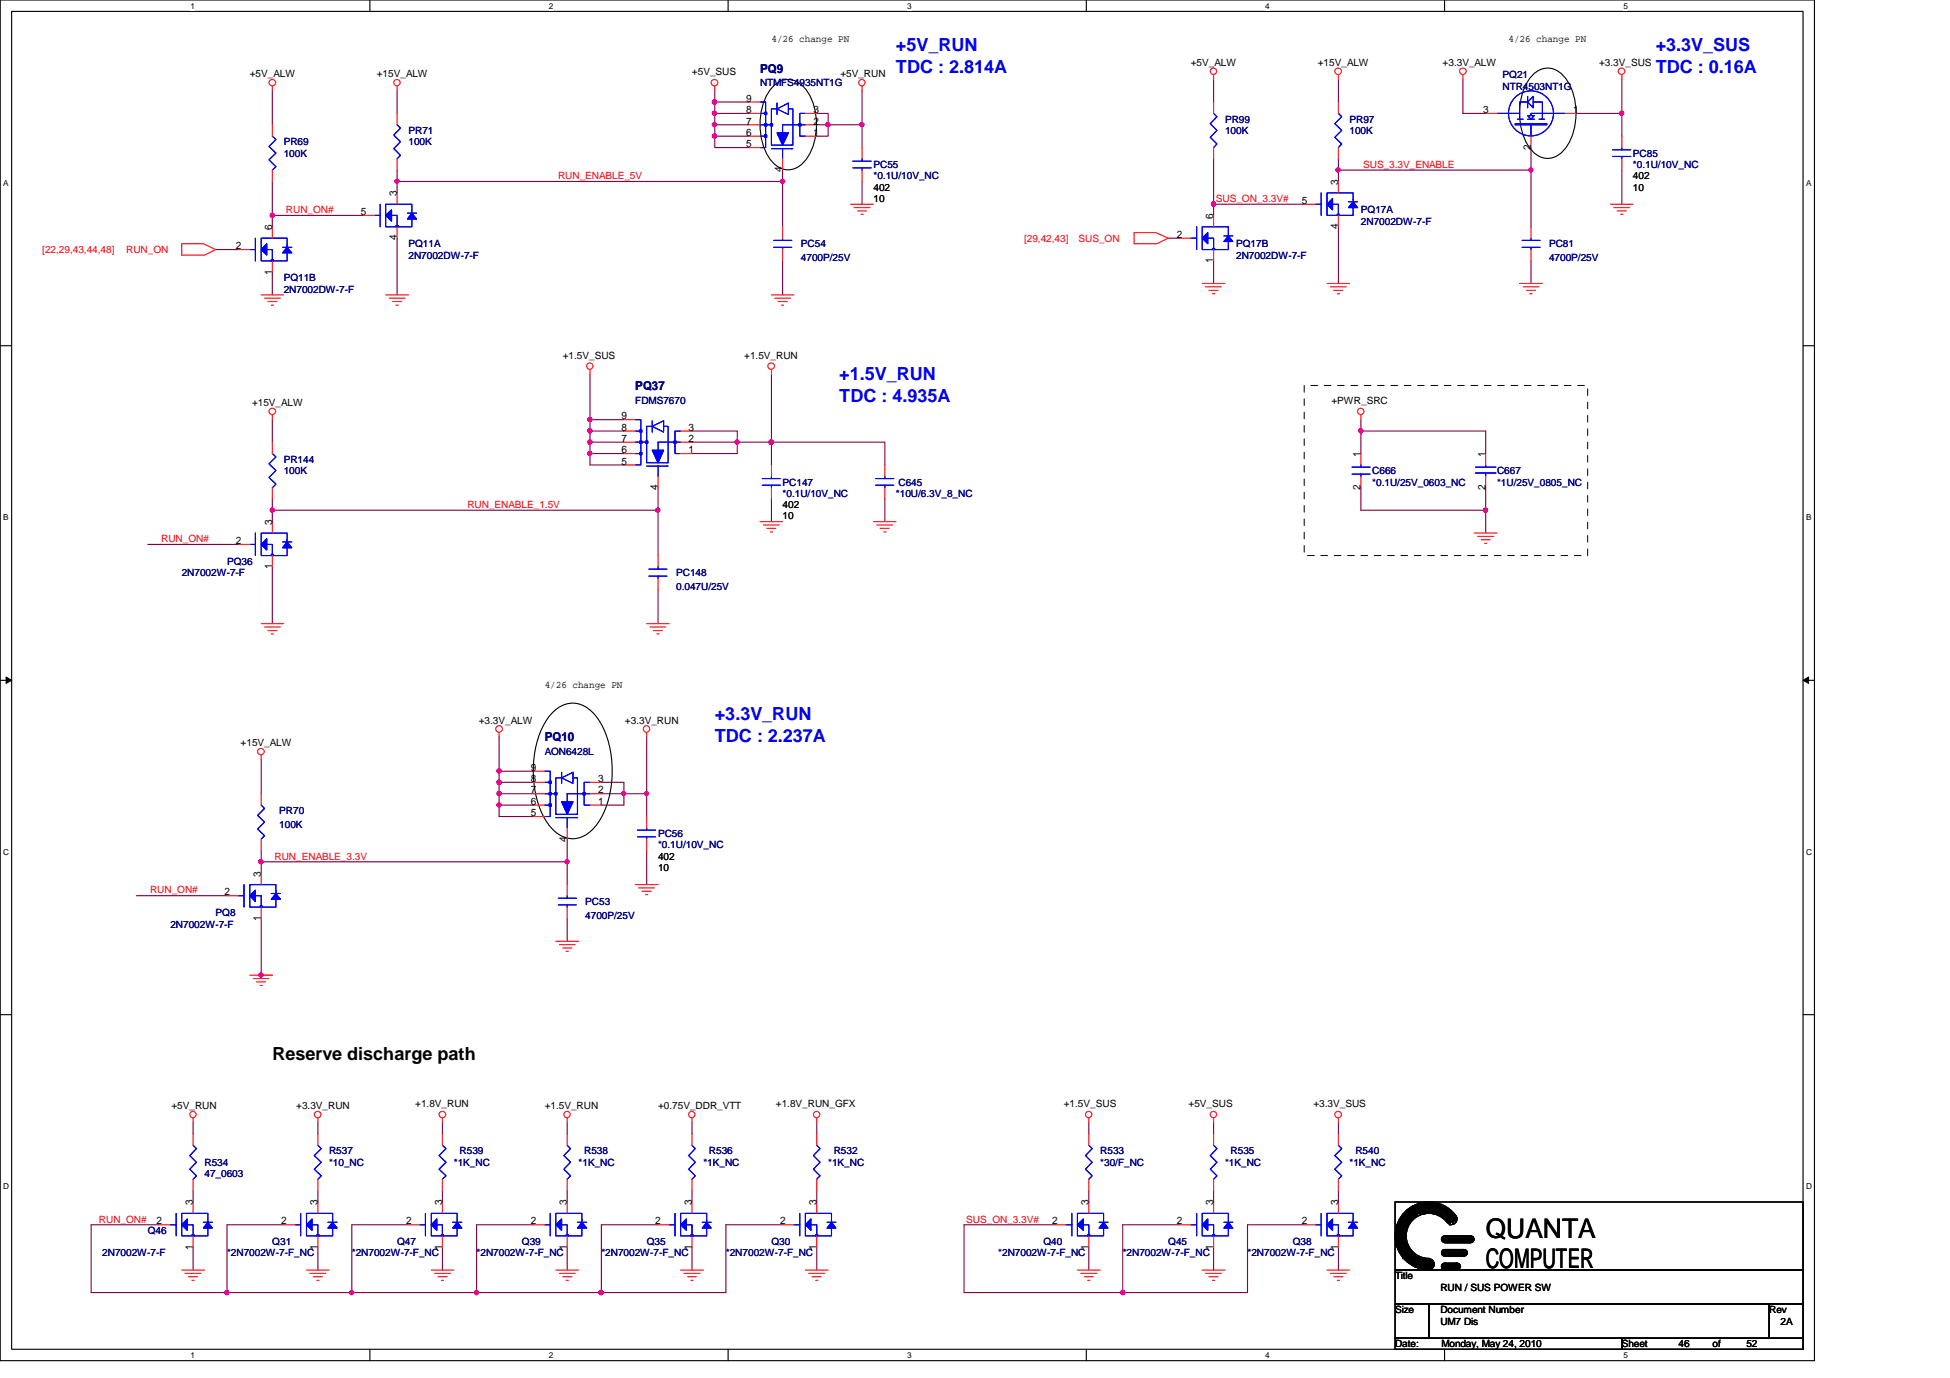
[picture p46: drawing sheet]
<svg xmlns="http://www.w3.org/2000/svg" width="297mm" height="210mm" viewBox="0 0 297 210" stroke-linecap="round" stroke-linejoin="round" font-family="sans-serif">
<defs><g id="words">
<g font-size="4.1">
<text x="226.3" y="188.5">QUANTA</text>
<text x="226.3" y="193.2">COMPUTER</text>
</g>
<g font-size="2.8" fill="#00f">
<text x="136.5" y="7.8">+5V_RUN</text>
<text x="136.5" y="11.1">TDC : 2.814A</text>
<text x="252.2" y="7.8">+3.3V_SUS</text>
<text x="252.2" y="11.1">TDC : 0.16A</text>
<text x="127.8" y="57.9">+1.5V_RUN</text>
<text x="127.8" y="61.2">TDC : 4.935A</text>
<text x="108.9" y="109.7">+3.3V_RUN</text>
<text x="108.9" y="113">TDC : 2.237A</text>
</g>
<text font-size="2.8" x="41.5" y="161.5">Reserve discharge path</text>
<g font-size="1.9" fill="#000080">
<text x="115.8" y="11">PQ9</text>
<text x="96.8" y="59.4">PQ37</text>
<text x="83" y="112.9">PQ10</text>
</g>
<g font-size="1.6">
<text x="113.7" y="17.2">8</text>
<text x="113.7" y="15.5">9</text>
<text x="123.9" y="17.2">3</text>
<text x="225.9" y="17.2">3</text>
<text x="239.6" y="17.2">1</text>
<text x="113.7" y="19">7</text>
<text x="113.7" y="20.7">6</text>
<text x="113.7" y="22.4">5</text>
<text x="123.9" y="19">2</text>
<text x="123.9" y="20.7">1</text>
<text x="233.2" y="22.8" transform="rotate(-90 233.2 22.8)">2</text>
<text x="60.4" y="29.9" transform="rotate(-90 60.4 29.9)">3</text>
<text x="119.2" y="26.2" transform="rotate(-90 119.2 26.2)">4</text>
<text x="203.8" y="28.2" transform="rotate(-90 203.8 28.2)">3</text>
<text x="41.4" y="35.1" transform="rotate(-90 41.4 35.1)">6</text>
<text x="54.9" y="32.8">5</text>
<text x="184.8" y="33.3" transform="rotate(-90 184.8 33.3)">6</text>
<text x="198.3" y="31.1">5</text>
<text x="203.8" y="34.9" transform="rotate(-90 203.8 34.9)">4</text>
<text x="35.9" y="38">2</text>
<text x="41.4" y="41.8" transform="rotate(-90 41.4 41.8)">1</text>
<text x="60.4" y="36.6" transform="rotate(-90 60.4 36.6)">4</text>
<text x="179.3" y="36.2">2</text>
<text x="184.8" y="40.1" transform="rotate(-90 184.8 40.1)">1</text>
<text x="94.7" y="65.6">8</text>
<text x="94.7" y="63.9">9</text>
<text x="104.9" y="65.6">3</text>
<text x="94.7" y="67.3">7</text>
<text x="94.7" y="69">6</text>
<text x="94.7" y="70.8">5</text>
<text x="104.9" y="67.3">2</text>
<text x="104.9" y="69">1</text>
<text x="207.3" y="69.6" transform="rotate(-90 207.3 69.6)">1</text>
<text x="226.3" y="69.6" transform="rotate(-90 226.3 69.6)">1</text>
<text x="100.2" y="74.6" transform="rotate(-90 100.2 74.6)">4</text>
<text x="207.3" y="74.6" transform="rotate(-90 207.3 74.6)">2</text>
<text x="226.3" y="74.6" transform="rotate(-90 226.3 74.6)">2</text>
<text x="35.9" y="82.9">2</text>
<text x="41.4" y="80" transform="rotate(-90 41.4 80)">3</text>
<text x="41.4" y="86.7" transform="rotate(-90 41.4 86.7)">1</text>
<text x="80.9" y="119.1">8</text>
<text x="80.9" y="117.4">9</text>
<text x="91.1" y="119.1">3</text>
<text x="80.9" y="120.9">7</text>
<text x="80.9" y="122.6">6</text>
<text x="80.9" y="124.3">5</text>
<text x="91.1" y="120.9">2</text>
<text x="91.1" y="122.6">1</text>
<text x="86.4" y="128.2" transform="rotate(-90 86.4 128.2)">4</text>
<text x="34.2" y="136.4">2</text>
<text x="39.7" y="133.5" transform="rotate(-90 39.7 133.5)">3</text>
<text x="39.7" y="140.3" transform="rotate(-90 39.7 140.3)">1</text>
<text x="29.4" y="183.6" transform="rotate(-90 29.4 183.6)">3</text>
<text x="48.4" y="183.6" transform="rotate(-90 48.4 183.6)">3</text>
<text x="67.3" y="183.6" transform="rotate(-90 67.3 183.6)">3</text>
<text x="86.4" y="183.6" transform="rotate(-90 86.4 183.6)">3</text>
<text x="105.4" y="183.6" transform="rotate(-90 105.4 183.6)">3</text>
<text x="124.4" y="183.6" transform="rotate(-90 124.4 183.6)">3</text>
<text x="165.8" y="183.6" transform="rotate(-90 165.8 183.6)">3</text>
<text x="184.8" y="183.6" transform="rotate(-90 184.8 183.6)">3</text>
<text x="203.8" y="183.6" transform="rotate(-90 203.8 183.6)">3</text>
<text x="23.8" y="186.5">2</text>
<text x="29.4" y="190.3" transform="rotate(-90 29.4 190.3)">1</text>
<text x="42.8" y="186.5">2</text>
<text x="48.4" y="190.3" transform="rotate(-90 48.4 190.3)">1</text>
<text x="61.8" y="186.5">2</text>
<text x="67.3" y="190.3" transform="rotate(-90 67.3 190.3)">1</text>
<text x="80.9" y="186.5">2</text>
<text x="86.4" y="190.3" transform="rotate(-90 86.4 190.3)">1</text>
<text x="99.8" y="186.5">2</text>
<text x="105.4" y="190.3" transform="rotate(-90 105.4 190.3)">1</text>
<text x="118.8" y="186.5">2</text>
<text x="124.4" y="190.3" transform="rotate(-90 124.4 190.3)">1</text>
<text x="160.3" y="186.5">2</text>
<text x="165.8" y="190.3" transform="rotate(-90 165.8 190.3)">1</text>
<text x="179.3" y="186.5">2</text>
<text x="184.8" y="190.3" transform="rotate(-90 184.8 190.3)">1</text>
<text x="198.3" y="186.5">2</text>
<text x="203.8" y="190.3" transform="rotate(-90 203.8 190.3)">1</text>
</g>
<g font-size="1.5">
<text x="38.1" y="11.8">+5V_ALW</text>
<text x="57.4" y="11.8">+15V_ALW</text>
<text x="105.4" y="11.4">+5V_SUS</text>
<text x="117.5" y="6.4">4/26 change PN</text>
<text x="128" y="11.8">+5V_RUN</text>
<text x="181.4" y="10">+5V_ALW</text>
<text x="200.7" y="10">+15V_ALW</text>
<text x="219.7" y="10">+3.3V_ALW</text>
<text x="229.8" y="6.4">4/26 change PN</text>
<text x="243.6" y="10">+3.3V_SUS</text>
<text x="133.1" y="29">402</text>
<text x="248.7" y="29">10</text>
<text x="248.7" y="27.3">402</text>
<text x="133.1" y="30.8">10</text>
<text x="85.7" y="54.6">+1.5V_SUS</text>
<text x="113.4" y="54.6">+1.5V_RUN</text>
<text x="38.4" y="61.8">+15V_ALW</text>
<text x="202.8" y="61.5">+PWR_SRC</text>
<text x="119.2" y="77.4">402</text>
<text x="119.2" y="79.1">10</text>
<text x="83" y="104.9">4/26 change PN</text>
<text x="36.7" y="113.7">+15V_ALW</text>
<text x="72.9" y="110.2">+3.3V_ALW</text>
<text x="95.2" y="110.2">+3.3V_RUN</text>
<text x="100.2" y="130.9">402</text>
<text x="100.2" y="132.7">10</text>
<text x="26.1" y="169">+5V_RUN</text>
<text x="45.1" y="169">+3.3V_RUN</text>
<text x="63.2" y="168.6">+1.8V_RUN</text>
<text x="83" y="169">+1.5V_RUN</text>
<text x="100.2" y="169">+0.75V_DDR_VTT</text>
<text x="118.2" y="168.6">+1.8V_RUN_GFX</text>
<text x="162" y="168.6">+1.5V_SUS</text>
<text x="181.1" y="168.6">+5V_SUS</text>
<text x="200.1" y="168.6">+3.3V_SUS</text>
<text x="212.5" y="194.9">Title</text>
<text x="219.4" y="196.6">RUN / SUS POWER SW</text>
<text x="212.5" y="200">Size</text>
<text x="219.4" y="200">Document Number</text>
<text x="219.4" y="201.8">UM7 Dis</text>
<text x="269.5" y="200">Rev</text>
<text x="271.2" y="201.8">2A</text>
<text x="212.5" y="205.2">Date:</text>
<text x="219.6" y="205.2">Monday, May 24, 2010</text>
<text x="247.1" y="205.2">Sheet</text>
<text x="255.7" y="205.2">46</text>
<text x="260.9" y="205.2">of</text>
<text x="266" y="205.2">52</text>
</g>
<g font-size="1.5" fill="#000080">
<text x="228.9" y="11.9">PQ21</text>
<text x="115.8" y="13.2">NTMFS4935NT1G</text>
<text x="228.9" y="13.7">NTR4503NT1G</text>
<text x="43.2" y="22.1">PR69</text>
<text x="43.2" y="23.9">100K</text>
<text x="62.2" y="20.4">PR71</text>
<text x="62.2" y="22.1">100K</text>
<text x="186.6" y="18.7">PR99</text>
<text x="186.6" y="20.4">100K</text>
<text x="205.6" y="18.7">PR97</text>
<text x="205.6" y="20.4">100K</text>
<text x="248.7" y="23.9">PC85</text>
<text x="133.1" y="25.6">PC55</text>
<text x="133.1" y="27.3">*0.1U/10V_NC</text>
<text x="248.7" y="25.6">*0.1U/10V_NC</text>
<text x="207.3" y="32.5">PQ17A</text>
<text x="207.3" y="34.2">2N7002DW-7-F</text>
<text x="62.2" y="37.7">PQ11A</text>
<text x="62.2" y="39.4">2N7002DW-7-F</text>
<text x="122" y="37.7">PC54</text>
<text x="122" y="39.8">4700P/25V</text>
<text x="188.3" y="37.7">PQ17B</text>
<text x="188.3" y="39.4">2N7002DW-7-F</text>
<text x="236" y="37.7">PC81</text>
<text x="236" y="39.8">4700P/25V</text>
<text x="43.2" y="42.8">PQ11B</text>
<text x="43.2" y="44.6">2N7002DW-7-F</text>
<text x="96.8" y="61.5">FDMS7670</text>
<text x="43.2" y="70.5">PR144</text>
<text x="43.2" y="72.2">100K</text>
<text x="119.2" y="74">PC147</text>
<text x="119.2" y="75.7">*0.1U/10V_NC</text>
<text x="136.5" y="75.7">*10U/6.3V_8_NC</text>
<text x="136.9" y="74">C645</text>
<text x="209" y="72.2">C666</text>
<text x="209" y="74">*0.1U/25V_0603_NC</text>
<text x="228" y="72.2">C667</text>
<text x="228" y="74">*1U/25V_0805_NC</text>
<text x="27.7" y="87.8">2N7002W-7-F</text>
<text x="34.6" y="86">PQ36</text>
<text x="103" y="87.8">PC148</text>
<text x="103" y="89.8">0.047U/25V</text>
<text x="83" y="115.1">AON6428L</text>
<text x="42.5" y="124">PR70</text>
<text x="42.5" y="126.1">100K</text>
<text x="100.2" y="127.5">PC56</text>
<text x="100.2" y="129.2">*0.1U/10V_NC</text>
<text x="89.2" y="137.8">PC53</text>
<text x="25.9" y="141.3">2N7002W-7-F</text>
<text x="32.8" y="139.6">PQ8</text>
<text x="89.2" y="139.9">4700P/25V</text>
<text x="31.2" y="177.6">R534</text>
<text x="31.2" y="179.3">47_0603</text>
<text x="50.1" y="175.9">R537</text>
<text x="50.1" y="177.6">*10_NC</text>
<text x="69.1" y="177.6">*1K_NC</text>
<text x="70" y="175.9">R539</text>
<text x="88.1" y="177.6">*1K_NC</text>
<text x="89" y="175.9">R538</text>
<text x="107.1" y="177.6">*1K_NC</text>
<text x="108" y="175.9">R536</text>
<text x="126.2" y="177.6">*1K_NC</text>
<text x="127" y="175.9">R532</text>
<text x="167.6" y="175.9">R533</text>
<text x="167.6" y="177.6">*30/F_NC</text>
<text x="186.6" y="177.6">*1K_NC</text>
<text x="187.4" y="175.9">R535</text>
<text x="205.6" y="177.6">*1K_NC</text>
<text x="206.5" y="175.9">R540</text>
<text x="15.6" y="191.4">2N7002W-7-F</text>
<text x="22.5" y="188">Q46</text>
<text x="34.6" y="191.4">*2N7002W-7-F_NC</text>
<text x="41.5" y="189.7">Q31</text>
<text x="53.6" y="191.4">*2N7002W-7-F_NC</text>
<text x="60.5" y="189.7">Q47</text>
<text x="72.6" y="191.4">*2N7002W-7-F_NC</text>
<text x="79.5" y="189.7">Q39</text>
<text x="91.6" y="191.4">*2N7002W-7-F_NC</text>
<text x="98.5" y="189.7">Q35</text>
<text x="110.6" y="191.4">*2N7002W-7-F_NC</text>
<text x="117.5" y="189.7">Q30</text>
<text x="152.1" y="191.4">*2N7002W-7-F_NC</text>
<text x="159" y="189.7">Q40</text>
<text x="171" y="191.4">*2N7002W-7-F_NC</text>
<text x="178" y="189.7">Q45</text>
<text x="190" y="191.4">*2N7002W-7-F_NC</text>
<text x="196.9" y="189.7">Q38</text>
</g>
<g font-size="1.5" fill="#f00">
<text x="85" y="27.3">RUN_ENABLE_5V</text>
<text x="207.6" y="25.6">SUS_3.3V_ENABLE</text>
<text x="43.6" y="32.5">RUN_ON#</text>
<text x="185.2" y="30.8">SUS_ON_3.3V#</text>
<text x="6.4" y="38.5">[22,29,43,44,48]</text>
<text x="19.2" y="38.5">RUN_ON</text>
<text x="156" y="36.8">[29,42,43]</text>
<text x="164.3" y="36.8">SUS_ON</text>
<text x="71.2" y="77.4">RUN_ENABLE_1.5V</text>
<text x="24.6" y="82.6">RUN_ON#</text>
<text x="41.8" y="130.9">RUN_ENABLE_3.3V</text>
<text x="22.9" y="136.1">RUN_ON#</text>
<text x="15.1" y="186.2">RUN_ON#</text>
<text x="147.2" y="186.2">SUS_ON_3.3V#</text>
</g>
<g font-size="1.3">
<text x="29" y="1.4">1</text>
<text x="83.6" y="1.4">2</text>
<text x="138.2" y="1.4">3</text>
<text x="192.7" y="1.4">4</text>
<text x="247.3" y="1.4">5</text>
<text x=".5" y="28.3">A</text>
<text x="275.1" y="28.3">A</text>
<text x=".5" y="79.2">B</text>
<text x="275.1" y="79.2">B</text>
<text x=".5" y="130.2">C</text>
<text x="275.1" y="130.2">C</text>
<text x=".5" y="181.1">D</text>
<text x="275.1" y="181.1">D</text>
<text x="29" y="206.9">1</text>
<text x="83.6" y="206.9">2</text>
<text x="138.2" y="206.9">3</text>
<text x="192.7" y="206.9">4</text>
<text x="247.3" y="206.9">5</text>
</g>
</g></defs>
<path d="M0 0h276.4v207.3h-276.4zM1.8 1.7h272.9v203.8h-272.9z" fill="none" stroke="#000" stroke-width=".17"/>
<g fill="#fff">
<path d="M29 .2h.7v1.4h-.7z"/>
<path d="M29 205.7h.7v1.4h-.7z"/>
</g>
<path d="M56.3 0v1.7M56.3 205.5v1.8" fill="none" stroke="#000" stroke-width=".17"/>
<g fill="#fff">
<path d="M83.6 .2h.7v1.4h-.7z"/>
<path d="M83.6 205.7h.7v1.4h-.7z"/>
</g>
<path d="M110.9 0v1.7M110.9 205.5v1.8" fill="none" stroke="#000" stroke-width=".17"/>
<g fill="#fff">
<path d="M138.2 .2h.6v1.4h-.6z"/>
<path d="M138.2 205.7h.6v1.4h-.6z"/>
</g>
<path d="M165.5 0v1.7M165.5 205.5v1.8" fill="none" stroke="#000" stroke-width=".17"/>
<g fill="#fff">
<path d="M192.7 .2h.7v1.4h-.7z"/>
<path d="M192.7 205.7h.7v1.4h-.7z"/>
</g>
<path d="M220 0v1.7M220 205.5v1.8" fill="none" stroke="#000" stroke-width=".17"/>
<g fill="#fff">
<path d="M247.3 .2h.7v1.4h-.7z"/>
<path d="M247.3 205.7h.7v1.4h-.7z"/>
<path d="M.5 27.2h.8v1.4h-.8z"/>
<path d="M275.1 27.2h.8v1.4h-.8z"/>
<path d="M.5 78.1h.8v1.4h-.8z"/>
<path d="M275.1 78.1h.8v1.4h-.8z"/>
</g>
<path d="M0 52.7h1.8M274.7 52.7h1.7" fill="none" stroke="#000" stroke-width=".17"/>
<g fill="#fff">
<path d="M.5 129.1h.9v1.4h-.9z"/>
<path d="M275.1 129.1h.9v1.4h-.9z"/>
</g>
<path d="M0 103.6h1.8M274.7 103.6h1.7" fill="none" stroke="#000" stroke-width=".17"/>
<path d="M.9 103.1l.9 .5-.9 .5zM274.7 103.6l.8-.5v1z" fill="#000"/>
<path d="M.9 103.1l.9 .5-.9 .5zM274.7 103.6l.8-.5v1z" fill="none" stroke="#000" stroke-width=".15"/>
<g fill="#fff">
<path d="M.5 180h.9v1.4h-.9z"/>
<path d="M275.1 180h.9v1.4h-.9z"/>
</g>
<path d="M0 154.6h1.8M274.7 154.6h1.7" fill="none" stroke="#000" stroke-width=".17"/>
<path d="M41.5 13.8v5.2M60.5 13.8v3.5M131.3 13.8v5.2M184.9 12.1v3.4M41.5 27.6v6.9M20.8 136.4h13.8" fill="none" stroke="#800040" stroke-width=".17"/>
<circle cx="41.5" cy="32.8" r=".34" fill="#f0f"/>
<circle cx="41.5" cy="32.8" r=".34" fill="none" stroke="#f0f" stroke-width=".17"/>
<path d="M41.5 32.8h13.8M60.5 27.6h58.7v6.9M60.5 25.9v1.7M60.5 27.6v1.8M60.5 36.3v8.6M119.2 39.8v5.1M41.5 41.4v3.5" fill="none" stroke="#800040" stroke-width=".17"/>
<circle cx="119.2" cy="27.6" r=".33" fill="#f0f"/>
<circle cx="119.2" cy="27.6" r=".33" fill="none" stroke="#f0f" stroke-width=".17"/>
<circle cx="60.5" cy="27.6" r=".32" fill="#f0f"/>
<circle cx="60.5" cy="27.6" r=".32" fill="none" stroke="#f0f" stroke-width=".17"/>
<path d="M108.9 17.3v1.7M108.9 15.5v1.8h5.1" fill="none" stroke="#800040" stroke-width=".17"/>
<circle cx="108.8" cy="19" r=".33" fill="#f0f"/>
<circle cx="108.8" cy="19" r=".33" fill="none" stroke="#f0f" stroke-width=".17"/>
<circle cx="108.8" cy="17.2" r=".33" fill="#f0f"/>
<circle cx="108.8" cy="17.2" r=".33" fill="none" stroke="#f0f" stroke-width=".17"/>
<path d="M114 19h-5.1v1.7h5.1M108.9 20.7v1.8h5.1" fill="none" stroke="#800040" stroke-width=".17"/>
<circle cx="108.8" cy="20.7" r=".33" fill="#f0f"/>
<circle cx="108.8" cy="20.7" r=".33" fill="none" stroke="#f0f" stroke-width=".17"/>
<path d="M131.3 19v3.5" fill="none" stroke="#800040" stroke-width=".17"/>
<circle cx="131.3" cy="19" r=".32" fill="#f0f"/>
<circle cx="131.3" cy="19" r=".32" fill="none" stroke="#f0f" stroke-width=".17"/>
<path d="M126.1 19h5.2M131.3 27.6v3.5M41.5 77.7h58.7v6.9M41.5 63.9v3.5M41.5 76v1.7M41.5 77.7v1.8M22.5 82.9h13.8M41.5 86.4v8.6M100.2 89.8v5.2" fill="none" stroke="#800040" stroke-width=".17"/>
<circle cx="100.2" cy="77.7" r=".33" fill="#f0f"/>
<circle cx="100.2" cy="77.7" r=".33" fill="none" stroke="#f0f" stroke-width=".17"/>
<circle cx="41.5" cy="77.7" r=".33" fill="#f0f"/>
<circle cx="41.5" cy="77.7" r=".33" fill="none" stroke="#f0f" stroke-width=".17"/>
<path d="M32.8 38h3.5M39.8 131.3h46.6M86.4 139.9v3.5" fill="none" stroke="#800040" stroke-width=".17"/>
<circle cx="39.8" cy="131.2" r=".33" fill="#f0f"/>
<circle cx="39.8" cy="131.2" r=".33" fill="none" stroke="#f0f" stroke-width=".17"/>
<path d="M39.8 115.7v5.2M39.8 131.3v1.7M39.8 139.9v8.6M86.4 131.3v3.4" fill="none" stroke="#800040" stroke-width=".17"/>
<circle cx="86.4" cy="131.2" r=".32" fill="#f0f"/>
<circle cx="86.4" cy="131.2" r=".32" fill="none" stroke="#f0f" stroke-width=".17"/>
<path d="M233.2 22.5v3.4h-29.3M39.8 129.5v1.8" fill="none" stroke="#800040" stroke-width=".17"/>
<circle cx="233.2" cy="25.9" r=".32" fill="#f0f"/>
<circle cx="233.2" cy="25.9" r=".32" fill="none" stroke="#f0f" stroke-width=".17"/>
<circle cx="203.8" cy="25.9" r=".33" fill="#f0f"/>
<circle cx="203.8" cy="25.9" r=".33" fill="none" stroke="#f0f" stroke-width=".17"/>
<path d="M203.9 12.1v3.4M222.8 12.1v5.2h3.5M247.1 12.1v8.6M184.9 39.8v3.4M184.9 31.1v1.7M203.9 25.9v1.7M203.9 34.5v8.7M247.1 25.9v5.2" fill="none" stroke="#800040" stroke-width=".17"/>
<circle cx="184.8" cy="31.1" r=".33" fill="#f0f"/>
<circle cx="184.8" cy="31.1" r=".33" fill="none" stroke="#f0f" stroke-width=".17"/>
<path d="M124.4 17.3h1.7v1.7M178 36.3h1.7M184.9 31.1h13.8M203.9 24.2v1.7M233.2 39.8v3.4M233.2 25.9v8.6M86.4 127.8v3.5" fill="none" stroke="#800040" stroke-width=".17"/>
<circle cx="126.1" cy="19" r=".33" fill="#f0f"/>
<circle cx="126.1" cy="19" r=".33" fill="none" stroke="#f0f" stroke-width=".17"/>
<path d="M124.4 19h1.7v1.7h-1.7M240.1 17.3h7" fill="none" stroke="#800040" stroke-width=".17"/>
<circle cx="247" cy="17.2" r=".33" fill="#f0f"/>
<circle cx="247" cy="17.2" r=".33" fill="none" stroke="#f0f" stroke-width=".17"/>
<path d="M184.9 24.2v6.9M39.8 148.5h1.7" fill="none" stroke="#800040" stroke-width=".17"/>
<circle cx="39.8" cy="148.5" r=".33" fill="#f0f"/>
<circle cx="39.8" cy="148.5" r=".33" fill="none" stroke="#f0f" stroke-width=".17"/>
<path d="M119.2 25.9v1.7M100.2 74.3v3.4M105.4 65.7h6.9M112.3 67.4v1.7" fill="none" stroke="#800040" stroke-width=".17"/>
<circle cx="112.3" cy="67.3" r=".33" fill="#f0f"/>
<circle cx="112.3" cy="67.3" r=".33" fill="none" stroke="#f0f" stroke-width=".17"/>
<path d="M112.3 67.4h5.2" fill="none" stroke="#800040" stroke-width=".17"/>
<circle cx="117.5" cy="67.3" r=".34" fill="#f0f"/>
<circle cx="117.5" cy="67.3" r=".34" fill="none" stroke="#f0f" stroke-width=".17"/>
<path d="M89.9 57v6.9M89.9 70.8h5.1M89.9 69.1h5.1M105.4 69.1h6.9" fill="none" stroke="#800040" stroke-width=".17"/>
<circle cx="89.8" cy="69.1" r=".32" fill="#f0f"/>
<circle cx="89.8" cy="69.1" r=".32" fill="none" stroke="#f0f" stroke-width=".17"/>
<path d="M89.9 67.4h5.1M89.9 69.1v1.7" fill="none" stroke="#800040" stroke-width=".17"/>
<circle cx="89.8" cy="67.3" r=".33" fill="#f0f"/>
<circle cx="89.8" cy="67.3" r=".33" fill="none" stroke="#f0f" stroke-width=".17"/>
<path d="M117.5 57v10.4M89.9 65.7h5.1M89.9 63.9h5.1M89.9 67.4v1.7" fill="none" stroke="#800040" stroke-width=".17"/>
<circle cx="89.8" cy="63.9" r=".32" fill="#f0f"/>
<circle cx="89.8" cy="63.9" r=".32" fill="none" stroke="#f0f" stroke-width=".17"/>
<path d="M117.5 67.4v3.4" fill="none" stroke="#800040" stroke-width=".17"/>
<circle cx="117.5" cy="67.3" r=".34" fill="#f0f"/>
<circle cx="117.5" cy="67.3" r=".34" fill="none" stroke="#f0f" stroke-width=".17"/>
<path d="M89.9 63.9v1.8M117.5 76v3.5" fill="none" stroke="#800040" stroke-width=".17"/>
<circle cx="89.8" cy="63.9" r=".32" fill="#f0f"/>
<circle cx="89.8" cy="63.9" r=".32" fill="none" stroke="#f0f" stroke-width=".17"/>
<path d="M89.9 65.7v1.7" fill="none" stroke="#800040" stroke-width=".17"/>
<circle cx="89.8" cy="65.6" r=".33" fill="#f0f"/>
<circle cx="89.8" cy="65.6" r=".33" fill="none" stroke="#f0f" stroke-width=".17"/>
<path d="M112.3 65.7v1.7h-6.9M76 112.3v5.2h5.2" fill="none" stroke="#800040" stroke-width=".17"/>
<circle cx="76" cy="117.4" r=".34" fill="#f0f"/>
<circle cx="76" cy="117.4" r=".34" fill="none" stroke="#f0f" stroke-width=".17"/>
<path d="M76 120.9h5.2M76 122.6h5.2M98.5 120.9v3.5" fill="none" stroke="#800040" stroke-width=".17"/>
<circle cx="76" cy="122.6" r=".33" fill="#f0f"/>
<circle cx="76" cy="122.6" r=".33" fill="none" stroke="#f0f" stroke-width=".17"/>
<path d="M76 119.2h5.2M76 119.2v3.4M76 117.5v1.7M76 124.4h5.2" fill="none" stroke="#800040" stroke-width=".17"/>
<circle cx="76" cy="120.9" r=".33" fill="#f0f"/>
<circle cx="76" cy="120.9" r=".33" fill="none" stroke="#f0f" stroke-width=".17"/>
<circle cx="76" cy="119.2" r=".34" fill="#f0f"/>
<circle cx="76" cy="119.2" r=".34" fill="none" stroke="#f0f" stroke-width=".17"/>
<path d="M95 119.2v1.7" fill="none" stroke="#800040" stroke-width=".17"/>
<circle cx="95" cy="120.9" r=".32" fill="#f0f"/>
<circle cx="95" cy="120.9" r=".32" fill="none" stroke="#f0f" stroke-width=".17"/>
<path d="M91.6 119.2h3.4M98.5 112.3v8.6M76 122.6v1.8M91.6 120.9h3.4v1.7h-3.4M98.5 129.5v5.2" fill="none" stroke="#800040" stroke-width=".17"/>
<circle cx="98.5" cy="120.9" r=".32" fill="#f0f"/>
<circle cx="98.5" cy="120.9" r=".32" fill="none" stroke="#f0f" stroke-width=".17"/>
<path d="M108.9 15.5h5.1M95 120.9h3.5" fill="none" stroke="#800040" stroke-width=".17"/>
<circle cx="108.8" cy="15.5" r=".34" fill="#f0f"/>
<circle cx="108.8" cy="15.5" r=".34" fill="none" stroke="#f0f" stroke-width=".17"/>
<path d="M108.9 13.8v1.7M91.6 196.9h19" fill="none" stroke="#800040" stroke-width=".17"/>
<circle cx="91.6" cy="196.9" r=".34" fill="#f0f"/>
<circle cx="91.6" cy="196.9" r=".34" fill="none" stroke="#f0f" stroke-width=".17"/>
<path d="M67.4 171v1.7M203.9 171v1.7M62.2 186.6h-8.6v10.3h-19M67.4 181.4v1.7M67.4 190v3.5M203.9 181.4v1.7" fill="none" stroke="#800040" stroke-width=".17"/>
<circle cx="34.5" cy="196.9" r=".33" fill="#f0f"/>
<circle cx="34.5" cy="196.9" r=".33" fill="none" stroke="#f0f" stroke-width=".17"/>
<path d="M29.4 171v1.7M86.4 171v1.7M105.4 171v1.7M24.2 186.6h-10.3v10.3h20.7v-10.3h8.6M29.4 190v3.5M48.4 190v3.5M81.2 186.6h-8.6v10.3h-19M86.4 181.4v1.7M86.4 190v3.5M100.2 186.6h-8.6v10.3M105.4 181.4v1.7M105.4 190v3.5" fill="none" stroke="#800040" stroke-width=".17"/>
<circle cx="53.6" cy="196.9" r=".33" fill="#f0f"/>
<circle cx="53.6" cy="196.9" r=".33" fill="none" stroke="#f0f" stroke-width=".17"/>
<path d="M165.9 171v1.7M165.9 181.4v1.7M165.9 190v3.5M171 186.6v10.3h-24.1M184.9 190v3.5M203.9 190v3.5" fill="none" stroke="#800040" stroke-width=".17"/>
<circle cx="171" cy="196.9" r=".34" fill="#f0f"/>
<circle cx="171" cy="196.9" r=".34" fill="none" stroke="#f0f" stroke-width=".17"/>
<path d="M48.4 171v1.7M124.4 171v1.7M184.9 171v1.7M48.4 181.4v1.7M72.6 196.9h19M119.2 186.6h-8.6v10.3M124.4 181.4v1.7M124.4 190v3.5M160.7 186.6h-13.8v10.3M171 186.6h8.7M184.9 181.4v1.7M198.7 186.6h-8.7v10.3h-19" fill="none" stroke="#800040" stroke-width=".17"/>
<circle cx="72.6" cy="196.9" r=".33" fill="#f0f"/>
<circle cx="72.6" cy="196.9" r=".33" fill="none" stroke="#f0f" stroke-width=".17"/>
<path d="M207.3 74.3v3.4M207.3 63.9v5.2M226.3 74.3v6.9M29.4 181.4v1.7" fill="none" stroke="#800040" stroke-width=".17"/>
<circle cx="207.3" cy="65.6" r=".33" fill="#f0f"/>
<circle cx="207.3" cy="65.6" r=".33" fill="none" stroke="#f0f" stroke-width=".17"/>
<path d="M207.3 65.7h19v3.4M207.3 77.7h19" fill="none" stroke="#800040" stroke-width=".17"/>
<circle cx="226.3" cy="77.7" r=".32" fill="#f0f"/>
<circle cx="226.3" cy="77.7" r=".32" fill="none" stroke="#f0f" stroke-width=".17"/>
<path d="M117.5 67.4h17.3v3.4M134.8 76v3.5" fill="none" stroke="#800040" stroke-width=".17"/>
<g fill="none" stroke="#f00" stroke-width=".17">
<path d="M41.5 13.1v.7M60.5 13.1v.7M108.9 13.1v.7M131.3 13.1v.7M184.9 11.4v.7M203.9 11.4v.7M222.8 11.4v.7M247.1 11.4v.7M27.7 37.1h3.3l1.8 .9-1.6 .9h-3.5zM129.6 31.1h3.5M130.1 31.6h2.4M130.6 32.1h1.4"/>
<path d="M131.1 32.6h.4M172.8 35.4h3.3l1.9 .9-1.8 .8h-3.4zM245.3 31.1h3.4M245.8 31.6h2.4M246.3 32.1h1.4M246.9 32.6h.3M39.8 44.9h3.4M40.3 45.4h2.4M40.8 45.9h1.4M41.3 46.5h.4M58.8 44.9h3.4M59.3 45.4h2.4"/>
<path d="M59.8 45.9h1.4M60.3 46.5h.4M89.9 56.3v.7M117.5 44.9h3.4M117.5 56.3v.7M118 45.4h2.4M118.5 45.9h1.4M119 46.5h.4M183.1 43.2h3.5M183.6 43.7h2.5M184.1 44.2h1.4M184.7 44.7h.3"/>
<path d="M202.1 43.2h3.5M202.6 43.7h2.5M203.2 44.2h1.4M203.7 44.7h.3M231.5 43.2h3.4M232 43.7h2.4M232.5 44.2h1.4M233 44.7h.4M41.5 63.2v.7M115.8 79.5h3.4M116.3 80h2.4M133.1 79.5h3.4"/>
<path d="M133.6 80h2.4M207.3 63.2v.7M39.8 95h3.4M40.3 95.5h2.4M40.8 96.1h1.4M41.3 96.6h.4M98.5 95h3.4M99 95.5h2.4M99.5 96.1h1.4M100.1 96.6h.3M116.8 80.5h1.4M117.3 81h.4"/>
<path d="M134.1 80.5h1.4M134.6 81h.4M224.6 81.2h3.4M225.1 81.7h2.4M225.6 82.2h1.4M226.1 82.8h.4M39.8 115v.7M76 111.6v.7M98.5 111.6v.7M96.8 134.7h3.4M97.3 135.3h2.4M97.8 135.8h1.4"/>
<path d="M98.3 136.3h.4M38.1 148.5h3.4M38.6 149.1h2.4M39.1 149.6h1.4M39.6 150.1h.4M84.7 143.4h3.4M85.2 143.9h2.4M85.7 144.4h1.4M86.2 144.9h.4M29.4 170.3v.7M48.4 170.3v.7M67.4 170.3v.7"/>
<path d="M86.4 170.3v.7M105.4 170.3v.7M124.4 170.3v.7M165.9 170.3v.7M184.9 170.3v.7M203.9 170.3v.7M27.7 193.5h3.5M28.2 194h2.4M28.7 194.5h1.4M29.2 195h.4M46.7 193.5h3.4M47.2 194h2.4"/>
<path d="M47.7 194.5h1.4M48.3 195h.3M65.7 193.5h3.4M66.2 194h2.4M66.7 194.5h1.4M67.2 195h.4M84.7 193.5h3.4M85.2 194h2.4M85.7 194.5h1.4M86.2 195h.4M103.7 193.5h3.4M104.2 194h2.4"/>
<path d="M104.7 194.5h1.4M105.2 195h.4M122.7 193.5h3.4M123.2 194h2.4M123.7 194.5h1.4M124.2 195h.4M164.1 193.5h3.5M164.6 194h2.5M165.2 194.5h1.3M165.7 195h.3M183.1 193.5h3.5M183.6 194h2.5"/>
<path d="M184.1 194.5h1.4M184.7 195h.3M202.1 193.5h3.5M202.6 194h2.5M203.2 194.5h1.4M203.7 195h.3"/>
<circle cx="41.5" cy="12.6" r=".5"/>
<circle cx="60.5" cy="12.6" r=".49"/>
<circle cx="108.8" cy="12.6" r=".5"/>
<circle cx="131.3" cy="12.6" r=".49"/>
<circle cx="184.8" cy="10.9" r=".49"/>
<circle cx="203.8" cy="10.9" r=".5"/>
<circle cx="222.8" cy="10.9" r=".5"/>
<circle cx="247" cy="10.9" r=".5"/>
<circle cx="89.8" cy="55.8" r=".49"/>
<circle cx="117.5" cy="55.8" r=".5"/>
<circle cx="41.5" cy="62.7" r=".5"/>
<circle cx="207.3" cy="62.7" r=".49"/>
<circle cx="39.8" cy="114.5" r=".5"/>
<circle cx="76" cy="111" r=".51"/>
<circle cx="98.5" cy="111" r=".5"/>
<circle cx="29.4" cy="169.8" r=".49"/>
<circle cx="48.4" cy="169.8" r=".5"/>
<circle cx="67.4" cy="169.8" r=".5"/>
<circle cx="86.4" cy="169.8" r=".49"/>
<circle cx="105.4" cy="169.8" r=".49"/>
<circle cx="124.4" cy="169.8" r=".49"/>
<circle cx="165.8" cy="169.8" r=".49"/>
<circle cx="184.8" cy="169.8" r=".49"/>
<circle cx="203.8" cy="169.8" r=".5"/>
</g>
<g fill="none" stroke="#000" stroke-width=".17">
<path d="M117.5 13.4a3.1 3.1 0 0 1 5.1 0 9.6 9.6 0 0 1 0 11.1 3.1 3.1 0 0 1-5.1 0 9.7 9.7 0 0 1 0-11.1zM233.2 11.7a3.1 3.1 0 0 1 5.1 0 9.6 9.6 0 0 1 0 11.1 3.1 3.1 0 0 1-5.1 0 9.7 9.7 0 0 1 0-11.1zM84.2 108.5a4 4 0 0 1 6.1 0 13 13 0 0 1 3 8.9 13 13 0 0 1-3 8.9 4 4 0 0 1-6.1 0 13 13 0 0 1-3-8.9 13 13 0 0 1 3-8.9zM212.5 183.1h62.2v10.4h-62.2zM212.5 193.5h62.2v5.1h-62.2zM212.5 198.6h5.2v5.2h-5.2zM212.7 187.1v2.4l.1 .5v-3.4l.2-.4v4.3l.2 .2v-4.9l.2-.3v5.6l.1 .1v-5.9l.2-.1v6.5M213.9 191.7v-6.7l.1-.2v7.1h.2v-2.6l.2 .4v2.4l.2 .1v-2.2l.2 .3v2.1l.1 .2v-2.1l.2 .2v2h.2v-1.8l.1 .2v1.9h.2v-1.8l.2 .2v1.6l.1 .1v-1.7l.2 .2v1.5h.2v-1.4M214.2 184.5v2.9l.2-.5v-2.4l.2-.2v2.3l.2-.2v-2.3l.1-.2v2.1l.2-.2v-2h.2v1.9l.1-.2v-1.7l.2-.2v1.7l.2-.1v-1.6l.1-.2v1.8M216.1 183.4l.2-.1v1.7l-.2-.2zM216.3 191.6v.1h.1v1.4h.3v-1.4h.1v1.6h-.4l.6-1.6v1.6l.2-.2v-1.4l.1 .4v1.2h.2v-1.4h.2v1.4h.1v-1.4h.2v1.4l.2-.2v-1l.2 .1v.8M216.3 184.9l1.4-.2a3.6 3.6 0 0 1 3.1 1.9"/>
<path d="M216.3 184.7l1.4-.2a3.6 3.6 0 0 1 3.3 2.1M216.3 184.5l1.4-.2a3.9 3.9 0 0 1 3.3 1.9M216.3 184.3l1.4-.2a4.1 4.1 0 0 1 3.7 2.3M216.3 184.1l1.4-.2a4.2 4.2 0 0 1 3.8 2.5M216.3 184l1.4-.2a4.3 4.3 0 0 1 3.8 2.3M216.3 183.8l1.4-.2a4.6 4.6 0 0 1 4 2.5M216.3 183.5l1.4-.2a5 5 0 0 1 4.2 2.4M216.4 183.6l1.3-.2a4.7 4.7 0 0 1 4.1 2.5M216.4 183.4v1.4M217.7 198.6h51.8v5.2h-51.8zM217.7 183.1l-1.6 .2M217.7 184.8l-1.3 .2"/>
<path d="M219.7 188.4h4.7v.2h-4.8v.2h5l-.2 .2h-4.7l.2 .1h4.5M219.7 190.5h3.7v.2h-3.7l-.1 .2h4l-.2 .2h-3.8l.3 .1h3.3M219.7 192.6h2.6v.1h-2.7v.3h2.9l-.2 .1h-2.7l.3 .2h2.4M220.1 192.4h1.9M220.1 193.5h1.9M220.1 191.4h2.9M220.1 190.3h2.9M220.1 189.3h4M220.1 188.3h4M220.3 186.1a3.4 3.4 0 0 0-2.6-1.3 3.4 3.4 0 0 0-3.5 3.5 3.4 3.4 0 0 0 3.5 3.4M221.7 185.1a5.1 5.1 0 0 0-4-2 5.2 5.2 0 0 0-5.2 5.2 5.2 5.2 0 0 0 5.2 5.1M269.5 198.6h5.2v5.2h-5.2z"/>
<path d="M212.5 203.8h34.6v1.7h-34.6zM247.1 203.8h27.6v1.7h-27.6z"/>
<circle cx="217.6" cy="192.6" r=".84"/>
<circle cx="220.1" cy="192.9" r=".5"/>
<circle cx="220.1" cy="190.8" r=".5"/>
<circle cx="220.1" cy="188.8" r=".5"/>
<circle cx="221.1" cy="185.7" r=".85"/>
<circle cx="222" cy="192.9" r=".5"/>
<circle cx="223" cy="190.8" r=".51"/>
<circle cx="224" cy="188.8" r=".5"/>
</g>
<path d="M198.7 58.7h43.1v25.9h-43.1z" fill="none" stroke="#000" stroke-width=".15" stroke-dasharray="1 1 1 1 1 1 1 1"/>
<path d="M99.4 68.6h1.7l-.9 1.9z" fill="#00f"/>
<g fill="none" stroke="#00f" stroke-width=".17">
<path d="M96.8 65.7h.8v3.4h-.8M96.8 63.9h.8v1.8M96.8 67.4h1v-.2h-.4v.3h.4v-.1h-.2M97.4 65.5h.4v.3h-.4zM97.4 68.9h.4v.4h-.4v-.4h.2v1.9h-.8M97.8 67.4h.7M98.3 67.2h.4v.3h-.4zM98.5 71h3.3M99.4 64.1v1.7M99.4 64.9l1.7-.8v1.6M99.4 68.6h1.7l-.9 1.9zM100.2 71v1.6"/>
<path d="M101.1 64.9h.7v5.6h-3.3v-5.6h.9l1.7 .9M102.7 67.4v.1h.3v-.3h-.3v.2h1M102.8 67.4h-2.6v1.2M103.7 65.7h-.9v3.4h.9"/>
</g>
<path d="M99.4 68.6h1.7l-.9 1.9z" fill="#00f"/>
<g fill="none" stroke="#00f" stroke-width=".17">
<path d="M96.8 65.7h.8v3.4h-.8M96.8 63.9h.8v1.8M96.8 67.4h1v-.2h-.4v.3h.4v-.1h-.2M97.4 65.5h.4v.3h-.4zM97.4 68.9h.4v.4h-.4v-.4h.2v1.9h-.8M97.8 67.4h.7M98.3 67.2h.4v.3h-.4zM98.5 71h3.3M99.4 64.1v1.7M99.4 64.9l1.7-.8v1.6M99.4 68.6h1.7l-.9 1.9zM100.2 71v1.6"/>
<path d="M101.1 64.9h.7v5.6h-3.3v-5.6h.9l1.7 .9M102.7 67.4v.1h.3v-.3h-.3v.2h1M102.8 67.4h-2.6v1.2M103.7 65.7h-.9v3.4h.9M116.1 73.9h2.8M116.1 72.9h2.8M117.5 73.9v.4M117.5 72.6v.3"/>
</g>
<path d="M95 65.7h1.8M95 67.4h1.8M95 69.1h1.8M95 70.8h1.8M95 63.9h1.8M100.2 72.6v1.7M103.7 65.7h1.7M103.7 67.4h1.7M103.7 69.1h1.7M117.5 70.8v1.8M117.5 74.3v1.7" fill="none" stroke="#f00" stroke-width=".17"/>
<path d="M38.1 136.4l.8-.8v1.7z" fill="#00f"/>
<path d="M38.1 136.4l.8-.8v1.7z" fill="none" stroke="#00f" stroke-width=".17"/>
<path d="M42 136.1l.7 .9h-1.4z" fill="#00f"/>
<path d="M36.3 136.4h.9M37.2 134.7v3.5M41.3 136.1h1.4M42 136.1l.7 .9h-1.4zM42 137v1.2h-2.2h.2v-.2h-.4v.2M42 136.1v-1.4h-3.9v3.5h1.7v-1.8h-.9" fill="none" stroke="#00f" stroke-width=".17"/>
<path d="M38.1 136.4l.8-.8v1.7z" fill="#00f"/>
<path d="M38.1 136.4l.8-.8v1.7z" fill="none" stroke="#00f" stroke-width=".17"/>
<path d="M42 136.1l.7 .9h-1.4z" fill="#00f"/>
<path d="M36.3 136.4h.9M37.2 134.7v3.5M41.3 136.1h1.4M42 136.1l.7 .9h-1.4zM42 137v1.2h-2.2h.2v-.2h-.4v.2M42 136.1v-1.4h-3.9v3.5h1.7v-1.8h-.9" fill="none" stroke="#00f" stroke-width=".17"/>
<path d="M34.6 136.4h1.7M39.8 133v1.7M39.8 138.2v1.7" fill="none" stroke="#f00" stroke-width=".17"/>
<path d="M66.5 185.7v1.7l-.8-.8z" fill="#00f"/>
<path d="M66.5 185.7v1.7l-.8-.8z" fill="none" stroke="#00f" stroke-width=".17"/>
<path d="M69.6 186.2l.8 .9h-1.4z" fill="#00f"/>
<path d="M64 186.6h.8M64.8 184.8v3.5M69 186.2h1.4M69.6 187.1v1.2h-2.2h.2v-.2h-.4v.2M69.6 186.2v-1.4h-3.9v3.5h1.7v-1.7h-.9M69.6 186.2l.8 .9h-1.4z" fill="none" stroke="#00f" stroke-width=".17"/>
<path d="M66.5 185.7v1.7l-.8-.8z" fill="#00f"/>
<path d="M66.5 185.7v1.7l-.8-.8z" fill="none" stroke="#00f" stroke-width=".17"/>
<path d="M69.6 186.2l.8 .9h-1.4z" fill="#00f"/>
<path d="M165.9 174.5l.5 .5-1 1 1 1-1 1.1 1 1-.5 .5M64 186.6h.8M64.8 184.8v3.5M69 186.2h1.4M69.6 187.1v1.2h-2.2h.2v-.2h-.4v.2M69.6 186.2v-1.4h-3.9v3.5h1.7v-1.7h-.9M69.6 186.2l.8 .9h-1.4z" fill="none" stroke="#00f" stroke-width=".17"/>
<path d="M165.9 172.7v1.8M165.9 179.6v1.8M62.2 186.6h1.8M67.4 183.1v1.7M67.4 188.3v1.7" fill="none" stroke="#f00" stroke-width=".17"/>
<path d="M58.8 32.8l.8-.8v1.7z" fill="#00f"/>
<path d="M58.8 32.8l.8-.8v1.7z" fill="none" stroke="#00f" stroke-width=".17"/>
<path d="M62.7 32.5l.8 .9h-1.4z" fill="#00f"/>
<path d="M57.1 32.8h.8M57.9 31.1v3.4M62.1 32.5h1.4M62.7 33.4v1.1h-2.2h.2v-.1h-.4v.1M62.7 32.5v-1.4h-3.9v3.4h1.7v-1.7h-.9M62.7 32.5l.8 .9h-1.4z" fill="none" stroke="#00f" stroke-width=".17"/>
<path d="M58.8 32.8l.8-.8v1.7z" fill="#00f"/>
<path d="M58.8 32.8l.8-.8v1.7z" fill="none" stroke="#00f" stroke-width=".17"/>
<path d="M62.7 32.5l.8 .9h-1.4z" fill="#00f"/>
<path d="M57.1 32.8h.8M57.9 31.1v3.4M62.1 32.5h1.4M62.7 33.4v1.1h-2.2h.2v-.1h-.4v.1M62.7 32.5v-1.4h-3.9v3.4h1.7v-1.7h-.9M62.7 32.5l.8 .9h-1.4zM67.4 174.5l.5 .5-1 1 1 1-1 1.1 1 1-.5 .5" fill="none" stroke="#00f" stroke-width=".17"/>
<path d="M55.3 32.8h1.8M60.5 29.4v1.7M60.5 34.5v1.8M67.4 172.7v1.8M67.4 179.6v1.8" fill="none" stroke="#f00" stroke-width=".17"/>
<path d="M183.1 36.3l.9-.9v1.7z" fill="#00f"/>
<path d="M183.1 36.3l.9-.9v1.7z" fill="none" stroke="#00f" stroke-width=".17"/>
<path d="M187.1 35.9l.7 .9h-1.4z" fill="#00f"/>
<path d="M181.4 36.3h.9M182.3 34.5v3.5M186.4 35.9h1.4M187.1 35.9v-1.4h-4v3.5h1.8v-1.7h-.9M187.1 36.8v1.2h-2.2h.1v-.2h-.3v.2M187.1 35.9l.7 .9h-1.4z" fill="none" stroke="#00f" stroke-width=".17"/>
<path d="M183.1 36.3l.9-.9v1.7z" fill="#00f"/>
<path d="M183.1 36.3l.9-.9v1.7z" fill="none" stroke="#00f" stroke-width=".17"/>
<path d="M187.1 35.9l.7 .9h-1.4z" fill="#00f"/>
<path d="M181.4 36.3h.9M182.3 34.5v3.5M186.4 35.9h1.4M187.1 35.9v-1.4h-4v3.5h1.8v-1.7h-.9M187.1 36.8v1.2h-2.2h.1v-.2h-.3v.2M187.1 35.9l.7 .9h-1.4z" fill="none" stroke="#00f" stroke-width=".17"/>
<path d="M179.7 36.3h1.7M184.9 32.8v1.7M184.9 38v1.8" fill="none" stroke="#f00" stroke-width=".17"/>
<path d="M203 185.7v1.7l-.9-.8z" fill="#00f"/>
<path d="M203 185.7v1.7l-.9-.8z" fill="none" stroke="#00f" stroke-width=".17"/>
<path d="M206.1 186.2l.7 .9h-1.4z" fill="#00f"/>
<path d="M200.4 186.6h.8M201.2 184.8v3.5M205.4 186.2h1.4M206.1 186.2v-1.4h-4v3.5h1.8v-1.7h-.9M206.1 187.1v1.2h-2.2h.1v-.2h-.3v.2M206.1 186.2l.7 .9h-1.4z" fill="none" stroke="#00f" stroke-width=".17"/>
<path d="M203 185.7v1.7l-.9-.8z" fill="#00f"/>
<path d="M203 185.7v1.7l-.9-.8z" fill="none" stroke="#00f" stroke-width=".17"/>
<path d="M206.1 186.2l.7 .9h-1.4z" fill="#00f"/>
<path d="M203.9 174.5l.5 .5-1.1 1 1.1 1-1.1 1.1 1.1 1-.5 .5M200.4 186.6h.8M201.2 184.8v3.5M205.4 186.2h1.4M206.1 186.2v-1.4h-4v3.5h1.8v-1.7h-.9M206.1 187.1v1.2h-2.2h.1v-.2h-.3v.2M206.1 186.2l.7 .9h-1.4z" fill="none" stroke="#00f" stroke-width=".17"/>
<path d="M203.9 172.7v1.8M203.9 179.6v1.8M198.7 186.6h1.7M203.9 183.1v1.7M203.9 188.3v1.7" fill="none" stroke="#f00" stroke-width=".17"/>
<path d="M123.5 185.7v1.7l-.8-.8z" fill="#00f"/>
<path d="M123.5 185.7v1.7l-.8-.8z" fill="none" stroke="#00f" stroke-width=".17"/>
<path d="M126.7 186.2l.6 .9h-1.3z" fill="#00f"/>
<path d="M120.9 186.6h.9M121.8 184.8v3.5M126 186.2h1.3M126.7 187.1v1.2h-2.3h.2v-.2h-.4v.2M126.7 186.2l.6 .9h-1.3zM126.7 186.2v-1.4h-4v3.5h1.7v-1.7h-.9" fill="none" stroke="#00f" stroke-width=".17"/>
<path d="M123.5 185.7v1.7l-.8-.8z" fill="#00f"/>
<path d="M123.5 185.7v1.7l-.8-.8z" fill="none" stroke="#00f" stroke-width=".17"/>
<path d="M126.7 186.2l.6 .9h-1.3z" fill="#00f"/>
<path d="M120.9 186.6h.9M121.8 184.8v3.5M126 186.2h1.3M126.7 187.1v1.2h-2.3h.2v-.2h-.4v.2M126.7 186.2l.6 .9h-1.3zM126.7 186.2v-1.4h-4v3.5h1.7v-1.7h-.9" fill="none" stroke="#00f" stroke-width=".17"/>
<path d="M119.2 186.6h1.7M124.4 183.1v1.7M124.4 188.3v1.7" fill="none" stroke="#f00" stroke-width=".17"/>
<path d="M118.4 20.2h1.7l-.9 1.9z" fill="#00f"/>
<g fill="none" stroke="#00f" stroke-width=".17">
<path d="M115.8 19h1v-.2h-.3v.4h.3v-.2h-.2M115.8 17.3h.8v3.4h-.8M115.8 15.5h.8v1.8M116.5 17.1h.3v.3h-.3zM116.8 19h.7M117.3 18.8h.4v.4h-.4zM118.4 15.7v1.7M118.4 16.6l1.7-.9v1.6M120.1 16.6h.7v5.5h-3.3v-5.5h.9l1.7 .8M121.7 19v.2h.3v-.4h-.3v.2h1M121.8 19h-2.6v1.2M122.7 17.3h-.9v3.4h.9"/>
<path d="M116.5 20.6h.3v.3h-.3v-.3h.1v1.9h-.8M117.5 22.6h3.3M118.4 20.2h1.7l-.9 1.9zM119.2 22.6v1.6"/>
</g>
<path d="M118.4 20.2h1.7l-.9 1.9z" fill="#00f"/>
<g fill="none" stroke="#00f" stroke-width=".17">
<path d="M115.8 19h1v-.2h-.3v.4h.3v-.2h-.2M115.8 17.3h.8v3.4h-.8M115.8 15.5h.8v1.8M116.5 17.1h.3v.3h-.3zM116.8 19h.7M117.3 18.8h.4v.4h-.4zM118.4 15.7v1.7M118.4 16.6l1.7-.9v1.6M120.1 16.6h.7v5.5h-3.3v-5.5h.9l1.7 .8M121.7 19v.2h.3v-.4h-.3v.2h1M121.8 19h-2.6v1.2M122.7 17.3h-.9v3.4h.9"/>
<path d="M116.5 20.6h.3v.3h-.3v-.3h.1v1.9h-.8M117.5 22.6h3.3M118.4 20.2h1.7l-.9 1.9zM119.2 22.6v1.6M129.9 25.6h2.8M129.9 24.6h2.8M131.3 25.6v.3M131.3 24.2v.4M41.5 69.1l.5 .5-1 1.1 1 1-1 1 1 1-.5 .6M184.9 174.5l.5 .5-1 1 1 1-1 1.1 1 1-.5 .5"/>
</g>
<g fill="none" stroke="#f00" stroke-width=".17">
<path d="M114 17.3h1.8M114 19h1.8M114 15.5h1.8M122.7 17.3h1.7M122.7 19h1.7M114 20.7h1.8M114 22.5h1.8M119.2 24.2v1.7M122.7 20.7h1.7M131.3 22.5v1.7M131.3 25.9v1.7M41.5 67.4v1.7"/>
<path d="M41.5 74.3v1.7M184.9 172.7v1.8M184.9 179.6v1.8"/>
</g>
<path d="M47.5 185.7v1.7l-.8-.8z" fill="#00f"/>
<path d="M47.5 185.7v1.7l-.8-.8z" fill="none" stroke="#00f" stroke-width=".17"/>
<path d="M50.7 186.2l.6 .9h-1.4z" fill="#00f"/>
<path d="M45 186.6h.8M45.8 184.8v3.5M49.9 186.2h1.4M50.7 187.1v1.2h-2.3h.2v-.2h-.3v.2M50.7 186.2v-1.4h-4v3.5h1.7v-1.7h-.9M50.7 186.2l.6 .9h-1.4z" fill="none" stroke="#00f" stroke-width=".17"/>
<path d="M47.5 185.7v1.7l-.8-.8z" fill="#00f"/>
<path d="M47.5 185.7v1.7l-.8-.8z" fill="none" stroke="#00f" stroke-width=".17"/>
<path d="M50.7 186.2l.6 .9h-1.4z" fill="#00f"/>
<path d="M45 186.6h.8M45.8 184.8v3.5M49.9 186.2h1.4M50.7 187.1v1.2h-2.3h.2v-.2h-.3v.2M50.7 186.2v-1.4h-4v3.5h1.7v-1.7h-.9M50.7 186.2l.6 .9h-1.4z" fill="none" stroke="#00f" stroke-width=".17"/>
<path d="M43.2 186.6h1.8M48.4 183.1v1.7M48.4 188.3v1.7" fill="none" stroke="#f00" stroke-width=".17"/>
<path d="M104.6 185.7v1.7l-.9-.8z" fill="#00f"/>
<path d="M104.6 185.7v1.7l-.9-.8z" fill="none" stroke="#00f" stroke-width=".17"/>
<path d="M107.7 186.2l.6 .9h-1.3z" fill="#00f"/>
<path d="M101.9 186.6h.9M102.8 184.8v3.5M107 186.2h1.3M107.7 187.1v1.2h-2.3h.2v-.2h-.4v.2M107.7 186.2l.6 .9h-1.3zM107.7 186.2v-1.4h-4v3.5h1.7v-1.7h-.8" fill="none" stroke="#00f" stroke-width=".17"/>
<path d="M104.6 185.7v1.7l-.9-.8z" fill="#00f"/>
<path d="M104.6 185.7v1.7l-.9-.8z" fill="none" stroke="#00f" stroke-width=".17"/>
<path d="M107.7 186.2l.6 .9h-1.3z" fill="#00f"/>
<g fill="none" stroke="#00f" stroke-width=".17">
<path d="M231.9 36.6h2.7M231.9 37.7h2.7M233.2 37.7v.3M233.2 36.3v.3M39.8 122.6l.5 .5-1.1 1.1 1.1 1-1.1 1.1 1.1 1-.5 .5M85 137.8h2.8M85 136.8h2.8M86.4 137.8v.4M86.4 136.4v.4M101.9 186.6h.9M102.8 184.8v3.5M107 186.2h1.3"/>
<path d="M107.7 187.1v1.2h-2.3h.2v-.2h-.4v.2M107.7 186.2l.6 .9h-1.3zM107.7 186.2v-1.4h-4v3.5h1.7v-1.7h-.8"/>
</g>
<path d="M233.2 34.5v1.8M233.2 38v1.8M39.8 120.9v1.7M39.8 127.8v1.7M86.4 134.7v1.7M86.4 138.2v1.7M100.2 186.6h1.7M105.4 183.1v1.7M105.4 188.3v1.7" fill="none" stroke="#f00" stroke-width=".17"/>
<path d="M28.5 185.7v1.7l-.8-.8z" fill="#00f"/>
<path d="M28.5 185.7v1.7l-.8-.8z" fill="none" stroke="#00f" stroke-width=".17"/>
<path d="M31.7 186.2l.6 .9h-1.3z" fill="#00f"/>
<path d="M25.9 186.6h.9M26.8 184.8v3.5M31 186.2h1.3M31.7 186.2l.6 .9h-1.3zM31.7 187.1v1.2h-2.3h.2v-.2h-.4v.2M31.7 186.2v-1.4h-4v3.5h1.7v-1.7h-.9" fill="none" stroke="#00f" stroke-width=".17"/>
<path d="M28.5 185.7v1.7l-.8-.8z" fill="#00f"/>
<path d="M28.5 185.7v1.7l-.8-.8z" fill="none" stroke="#00f" stroke-width=".17"/>
<path d="M31.7 186.2l.6 .9h-1.3z" fill="#00f"/>
<path d="M205.9 72.2h2.8M205.9 71.2h2.8M207.3 70.8v.4M207.3 72.2v.4M29.4 174.5l.5 .5-1 1 1 1-1 1.1 1 1-.5 .5M105.4 174.5l.5 .5-1 1 1 1-1 1.1 1 1-.5 .5M25.9 186.6h.9M26.8 184.8v3.5M31 186.2h1.3M31.7 186.2l.6 .9h-1.3zM31.7 187.1v1.2h-2.3h.2v-.2h-.4v.2M31.7 186.2v-1.4h-4v3.5h1.7v-1.7h-.9" fill="none" stroke="#00f" stroke-width=".17"/>
<path d="M207.3 69.1v1.7M207.3 72.6v1.7M29.4 172.7v1.8M29.4 179.6v1.8M105.4 172.7v1.8M105.4 179.6v1.8M24.2 186.6h1.7M29.4 183.1v1.7M29.4 188.3v1.7" fill="none" stroke="#f00" stroke-width=".17"/>
<path d="M184 185.7v1.7l-.9-.8z" fill="#00f"/>
<path d="M184 185.7v1.7l-.9-.8z" fill="none" stroke="#00f" stroke-width=".17"/>
<path d="M187.1 186.2l.7 .9h-1.4z" fill="#00f"/>
<path d="M181.4 186.6h.9M182.3 184.8v3.5M186.4 186.2h1.4M187.1 186.2v-1.4h-4v3.5h1.8v-1.7h-.9M187.1 187.1v1.2h-2.2h.1v-.2h-.3v.2M187.1 186.2l.7 .9h-1.4z" fill="none" stroke="#00f" stroke-width=".17"/>
<path d="M184 185.7v1.7l-.9-.8z" fill="#00f"/>
<path d="M184 185.7v1.7l-.9-.8z" fill="none" stroke="#00f" stroke-width=".17"/>
<path d="M187.1 186.2l.7 .9h-1.4z" fill="#00f"/>
<path d="M181.4 186.6h.9M182.3 184.8v3.5M186.4 186.2h1.4M187.1 186.2v-1.4h-4v3.5h1.8v-1.7h-.9M187.1 187.1v1.2h-2.2h.1v-.2h-.3v.2M187.1 186.2l.7 .9h-1.4z" fill="none" stroke="#00f" stroke-width=".17"/>
<path d="M179.7 186.6h1.7M184.9 183.1v1.7M184.9 188.3v1.7" fill="none" stroke="#f00" stroke-width=".17"/>
<path d="M85.6 122.1h1.7l-.9 1.9z" fill="#00f"/>
<g fill="none" stroke="#00f" stroke-width=".17">
<path d="M83 119.2h.8v3.4h-.8M83 117.5h.8v1.7M83.6 119h.4v.3h-.4zM85.6 117.6v1.7M85.6 118.5l1.7-.9v1.6M87.3 118.5h.7v5.5h-3.3v-5.5h.9l1.7 .8M89.9 119.2h-.9v3.4h.9M83 120.9h1v-.2h-.4v.4h.4v-.2h-.2M83.6 122.5h.4v.3h-.4v-.3h.2v1.9h-.8M84 120.9h.7M84.5 120.7h.3v.4h-.3zM84.7 124.5h3.3"/>
<path d="M85.6 122.1h1.7l-.9 1.9zM86.4 124.5v1.6M88.8 120.9v.2h.4v-.4h-.4v.2h1.1M89 120.9h-2.6v1.2"/>
</g>
<path d="M85.6 122.1h1.7l-.9 1.9z" fill="#00f"/>
<g fill="none" stroke="#00f" stroke-width=".17">
<path d="M60.5 19l.5 .5-1 1.1 1 1-1 1 1 1.1-.5 .5M228 17.3h3.5M230.8 18.8h4.8v.2h-4.8zM231.1 18.2h.4M231.5 17.3v.9M231.5 18.2h.5M232.7 15.5l.8-.8v1.6M232.7 15.5l.8 .9v-.3M232.7 14.7v.8M232.7 15.5v.9M232.7 18.2h.5M232.7 15.5h-1.2v1.8"/>
<path d="M233.2 17.6h-.5l.5 .6M233.2 19v1.7M233.2 17.6h.5l-.5 .6M233.2 18.2h.5M233.5 15.5h1.4v2.7M234.4 18.2h.9M238.4 17.3h-5.2v.3M83 119.2h.8v3.4h-.8M83 117.5h.8v1.7M83.6 119h.4v.3h-.4zM85.6 117.6v1.7M85.6 118.5l1.7-.9v1.6"/>
<path d="M87.3 118.5h.7v5.5h-3.3v-5.5h.9l1.7 .8M89.9 119.2h-.9v3.4h.9M83 120.9h1v-.2h-.4v.4h.4v-.2h-.2M83.6 122.5h.4v.3h-.4v-.3h.2v1.9h-.8M84 120.9h.7M84.5 120.7h.3v.4h-.3zM84.7 124.5h3.3M85.6 122.1h1.7l-.9 1.9zM86.4 124.5v1.6M88.8 120.9v.2h.4v-.4h-.4v.2h1.1M89 120.9h-2.6v1.2M86.4 174.5l.5 .5-1 1 1 1-1 1.1 1 1-.5 .5"/>
<circle cx="233.2" cy="17.3" r="3.4"/>
</g>
<g fill="none" stroke="#f00" stroke-width=".17">
<path d="M60.5 17.3v1.7M226.3 17.3h1.7M238.4 17.3h1.7M60.5 24.2v1.7M233.2 20.7v1.8M81.2 119.2h1.8M81.2 117.5h1.8M89.9 119.2h1.7M81.2 120.9h1.8M81.2 122.6h1.8M81.2 124.4h1.8M86.4 126.1v1.7"/>
<path d="M89.9 120.9h1.7M89.9 122.6h1.7M86.4 172.7v1.8M86.4 179.6v1.8"/>
</g>
<path d="M40.6 37.1v1.8l-.8-.9z" fill="#00f"/>
<path d="M40.6 37.1v1.8l-.8-.9z" fill="none" stroke="#00f" stroke-width=".17"/>
<path d="M43.7 37.7l.7 .8h-1.4z" fill="#00f"/>
<path d="M38.1 38h.8M38.9 36.3v3.5M43 37.7h1.4M43.7 37.7l.7 .8h-1.4zM43.7 38.5v1.3h-2.2h.2v-.2h-.4v.2M43.7 37.7v-1.4h-3.9v3.5h1.7v-1.8h-.9" fill="none" stroke="#00f" stroke-width=".17"/>
<path d="M40.6 37.1v1.8l-.8-.9z" fill="#00f"/>
<path d="M40.6 37.1v1.8l-.8-.9z" fill="none" stroke="#00f" stroke-width=".17"/>
<path d="M43.7 37.7l.7 .8h-1.4z" fill="#00f"/>
<path d="M184.9 17.3l.5 .5-1 1 1 1.1-1 1 1 1-.5 .6M38.1 38h.8M38.9 36.3v3.5M43 37.7h1.4M43.7 37.7l.7 .8h-1.4zM43.7 38.5v1.3h-2.2h.2v-.2h-.4v.2M43.7 37.7v-1.4h-3.9v3.5h1.7v-1.8h-.9M48.4 174.5l.5 .5-1 1 1 1-1 1.1 1 1-.5 .5" fill="none" stroke="#00f" stroke-width=".17"/>
<path d="M184.9 15.5v1.8M36.3 38h1.8M41.5 34.5v1.8M41.5 39.8v1.6M184.9 22.5v1.7M48.4 172.7v1.8M48.4 179.6v1.8" fill="none" stroke="#f00" stroke-width=".17"/>
<path d="M164.1 186.6l.9-.9v1.7z" fill="#00f"/>
<path d="M164.1 186.6l.9-.9v1.7z" fill="none" stroke="#00f" stroke-width=".17"/>
<path d="M168.1 186.2l.7 .9h-1.4z" fill="#00f"/>
<path d="M162.4 186.6h.9M163.3 184.8v3.5M167.4 186.2h1.4M168.1 186.2v-1.4h-4v3.5h1.8v-1.7h-.9M168.1 187.1v1.2h-2.2h.1v-.2h-.3v.2M168.1 186.2l.7 .9h-1.4z" fill="none" stroke="#00f" stroke-width=".17"/>
<path d="M164.1 186.6l.9-.9v1.7z" fill="#00f"/>
<path d="M164.1 186.6l.9-.9v1.7z" fill="none" stroke="#00f" stroke-width=".17"/>
<path d="M168.1 186.2l.7 .9h-1.4z" fill="#00f"/>
<g fill="none" stroke="#00f" stroke-width=".17">
<path d="M41.5 20.7l.5 .6-1 1 1 1-1 1 1 1.1-.5 .5M98.8 87.8h2.8M98.8 86.7h2.8M100.2 87.8v.3M100.2 86.4v.3M97.1 127.5h2.8M97.1 126.4h2.8M98.5 127.5v.3M98.5 126.1v.3M162.4 186.6h.9M163.3 184.8v3.5M167.4 186.2h1.4"/>
<path d="M168.1 186.2v-1.4h-4v3.5h1.8v-1.7h-.9M168.1 187.1v1.2h-2.2h.1v-.2h-.3v.2M168.1 186.2l.7 .9h-1.4z"/>
</g>
<path d="M41.5 19v1.7M41.5 25.9v1.7M100.2 84.6v1.8M100.2 88.1v1.7M98.5 124.4v1.7M98.5 127.8v1.7M160.7 186.6h1.7M165.9 183.1v1.7M165.9 188.3v1.7" fill="none" stroke="#f00" stroke-width=".17"/>
<path d="M203 30.2v1.8l-.9-.9z" fill="#00f"/>
<path d="M203 30.2v1.8l-.9-.9z" fill="none" stroke="#00f" stroke-width=".17"/>
<path d="M206.1 30.7l.7 .9h-1.4z" fill="#00f"/>
<path d="M200.4 31.1h.8M201.2 29.4v3.4M205.4 30.7h1.4M206.1 30.7v-1.3h-4v3.4h1.8v-1.7h-.9M206.1 31.6v1.2h-2.2h.1v-.2h-.3v.2M206.1 30.7l.7 .9h-1.4z" fill="none" stroke="#00f" stroke-width=".17"/>
<path d="M203 30.2v1.8l-.9-.9z" fill="#00f"/>
<path d="M203 30.2v1.8l-.9-.9z" fill="none" stroke="#00f" stroke-width=".17"/>
<path d="M206.1 30.7l.7 .9h-1.4z" fill="#00f"/>
<g fill="none" stroke="#00f" stroke-width=".17">
<path d="M200.4 31.1h.8M201.2 29.4v3.4M205.4 30.7h1.4M206.1 30.7v-1.3h-4v3.4h1.8v-1.7h-.9M206.1 31.6v1.2h-2.2h.1v-.2h-.3v.2M206.1 30.7l.7 .9h-1.4zM245.7 23.8h2.7M245.7 22.8h2.7M247.1 23.8v.4M247.1 22.5v.3M224.7 72.1h3.2M224.7 71.2h3.2"/>
<path d="M226.3 70.8v.4M226.3 72.1v.5"/>
</g>
<path d="M198.7 31.1h1.7M203.9 27.6v1.8M203.9 32.8v1.7M247.1 20.7v1.8M247.1 24.2v1.7M226.3 69.1v1.7M226.3 72.6v1.7" fill="none" stroke="#f00" stroke-width=".17"/>
<path d="M40.6 82v1.8l-.8-.9z" fill="#00f"/>
<path d="M40.6 82v1.8l-.8-.9z" fill="none" stroke="#00f" stroke-width=".17"/>
<path d="M43.7 82.5l.7 .9h-1.4z" fill="#00f"/>
<path d="M38.1 82.9h.8M38.9 81.2v3.4M43 82.5h1.4M43.7 82.5l.7 .9h-1.4zM43.7 83.4v1.2h-2.2h.2v-.1h-.4v.1M43.7 82.5v-1.3h-3.9v3.4h1.7v-1.7h-.9" fill="none" stroke="#00f" stroke-width=".17"/>
<path d="M40.6 82v1.8l-.8-.9z" fill="#00f"/>
<path d="M40.6 82v1.8l-.8-.9z" fill="none" stroke="#00f" stroke-width=".17"/>
<path d="M43.7 82.5l.7 .9h-1.4z" fill="#00f"/>
<g fill="none" stroke="#00f" stroke-width=".17">
<path d="M203.9 17.3l.5 .5-1.1 1 1.1 1.1-1.1 1 1.1 1-.5 .6M117.9 36.6h2.7M117.9 37.7h2.7M119.2 37.7v.3M119.2 36.3v.3M133.4 73.9h2.7M133.4 72.9h2.7M134.8 72.6v.3M134.8 73.9v.4M38.1 82.9h.8M38.9 81.2v3.4M43 82.5h1.4"/>
<path d="M43.7 82.5l.7 .9h-1.4zM43.7 83.4v1.2h-2.2h.2v-.1h-.4v.1M43.7 82.5v-1.3h-3.9v3.4h1.7v-1.7h-.9M124.4 174.5l.5 .5-1 1 1 1-1 1.1 1 1-.5 .5"/>
</g>
<path d="M203.9 15.5v1.8M119.2 34.5v1.8M119.2 38v1.8M203.9 22.5v1.7M41.5 79.5v1.7M134.8 70.8v1.8M134.8 74.3v1.7M36.3 82.9h1.8M41.5 84.6v1.8M124.4 172.7v1.8M124.4 179.6v1.8" fill="none" stroke="#f00" stroke-width=".17"/>
<path d="M84.7 186.6l.9-.9v1.7z" fill="#00f"/>
<path d="M84.7 186.6l.9-.9v1.7z" fill="none" stroke="#00f" stroke-width=".17"/>
<path d="M88.6 186.2l.8 .9h-1.4z" fill="#00f"/>
<path d="M83 186.6h.8M83.8 184.8v3.5M88 186.2h1.4M88.6 186.2v-1.4h-3.9v3.5h1.7v-1.7h-.8M88.6 186.2l.8 .9h-1.4zM88.6 187.1v1.2h-2.2h.2v-.2h-.4v.2" fill="none" stroke="#00f" stroke-width=".17"/>
<path d="M84.7 186.6l.9-.9v1.7z" fill="#00f"/>
<path d="M84.7 186.6l.9-.9v1.7z" fill="none" stroke="#00f" stroke-width=".17"/>
<path d="M88.6 186.2l.8 .9h-1.4z" fill="#00f"/>
<path d="M83 186.6h.8M83.8 184.8v3.5M88 186.2h1.4M88.6 186.2v-1.4h-3.9v3.5h1.7v-1.7h-.8M88.6 186.2l.8 .9h-1.4zM88.6 187.1v1.2h-2.2h.2v-.2h-.4v.2" fill="none" stroke="#00f" stroke-width=".17"/>
<path d="M81.2 186.6h1.8M86.4 183.1v1.7M86.4 188.3v1.7" fill="none" stroke="#f00" stroke-width=".17"/>
<circle cx="41.5" cy="32.8" r=".34" fill="#f0f"/>
<circle cx="41.5" cy="32.8" r=".34" fill="none" stroke="#f0f" stroke-width=".17"/>
<circle cx="119.2" cy="27.6" r=".33" fill="#f0f"/>
<circle cx="119.2" cy="27.6" r=".33" fill="none" stroke="#f0f" stroke-width=".17"/>
<circle cx="60.5" cy="27.6" r=".32" fill="#f0f"/>
<circle cx="60.5" cy="27.6" r=".32" fill="none" stroke="#f0f" stroke-width=".17"/>
<circle cx="108.8" cy="19" r=".33" fill="#f0f"/>
<circle cx="108.8" cy="19" r=".33" fill="none" stroke="#f0f" stroke-width=".17"/>
<circle cx="108.8" cy="17.2" r=".33" fill="#f0f"/>
<circle cx="108.8" cy="17.2" r=".33" fill="none" stroke="#f0f" stroke-width=".17"/>
<circle cx="108.8" cy="20.7" r=".33" fill="#f0f"/>
<circle cx="108.8" cy="20.7" r=".33" fill="none" stroke="#f0f" stroke-width=".17"/>
<circle cx="131.3" cy="19" r=".32" fill="#f0f"/>
<circle cx="131.3" cy="19" r=".32" fill="none" stroke="#f0f" stroke-width=".17"/>
<circle cx="100.2" cy="77.7" r=".33" fill="#f0f"/>
<circle cx="100.2" cy="77.7" r=".33" fill="none" stroke="#f0f" stroke-width=".17"/>
<circle cx="41.5" cy="77.7" r=".33" fill="#f0f"/>
<circle cx="41.5" cy="77.7" r=".33" fill="none" stroke="#f0f" stroke-width=".17"/>
<circle cx="39.8" cy="131.2" r=".33" fill="#f0f"/>
<circle cx="39.8" cy="131.2" r=".33" fill="none" stroke="#f0f" stroke-width=".17"/>
<circle cx="86.4" cy="131.2" r=".32" fill="#f0f"/>
<circle cx="86.4" cy="131.2" r=".32" fill="none" stroke="#f0f" stroke-width=".17"/>
<circle cx="233.2" cy="25.9" r=".32" fill="#f0f"/>
<circle cx="233.2" cy="25.9" r=".32" fill="none" stroke="#f0f" stroke-width=".17"/>
<circle cx="203.8" cy="25.9" r=".33" fill="#f0f"/>
<circle cx="203.8" cy="25.9" r=".33" fill="none" stroke="#f0f" stroke-width=".17"/>
<circle cx="184.8" cy="31.1" r=".33" fill="#f0f"/>
<circle cx="184.8" cy="31.1" r=".33" fill="none" stroke="#f0f" stroke-width=".17"/>
<circle cx="126.1" cy="19" r=".33" fill="#f0f"/>
<circle cx="126.1" cy="19" r=".33" fill="none" stroke="#f0f" stroke-width=".17"/>
<circle cx="247" cy="17.2" r=".33" fill="#f0f"/>
<circle cx="247" cy="17.2" r=".33" fill="none" stroke="#f0f" stroke-width=".17"/>
<circle cx="39.8" cy="148.5" r=".33" fill="#f0f"/>
<circle cx="39.8" cy="148.5" r=".33" fill="none" stroke="#f0f" stroke-width=".17"/>
<circle cx="112.3" cy="67.3" r=".33" fill="#f0f"/>
<circle cx="112.3" cy="67.3" r=".33" fill="none" stroke="#f0f" stroke-width=".17"/>
<circle cx="117.5" cy="67.3" r=".34" fill="#f0f"/>
<circle cx="117.5" cy="67.3" r=".34" fill="none" stroke="#f0f" stroke-width=".17"/>
<circle cx="89.8" cy="69.1" r=".32" fill="#f0f"/>
<circle cx="89.8" cy="69.1" r=".32" fill="none" stroke="#f0f" stroke-width=".17"/>
<circle cx="89.8" cy="67.3" r=".33" fill="#f0f"/>
<circle cx="89.8" cy="67.3" r=".33" fill="none" stroke="#f0f" stroke-width=".17"/>
<circle cx="89.8" cy="63.9" r=".32" fill="#f0f"/>
<circle cx="89.8" cy="63.9" r=".32" fill="none" stroke="#f0f" stroke-width=".17"/>
<circle cx="117.5" cy="67.3" r=".34" fill="#f0f"/>
<circle cx="117.5" cy="67.3" r=".34" fill="none" stroke="#f0f" stroke-width=".17"/>
<circle cx="89.8" cy="63.9" r=".32" fill="#f0f"/>
<circle cx="89.8" cy="63.9" r=".32" fill="none" stroke="#f0f" stroke-width=".17"/>
<circle cx="89.8" cy="65.6" r=".33" fill="#f0f"/>
<circle cx="89.8" cy="65.6" r=".33" fill="none" stroke="#f0f" stroke-width=".17"/>
<circle cx="76" cy="117.4" r=".34" fill="#f0f"/>
<circle cx="76" cy="117.4" r=".34" fill="none" stroke="#f0f" stroke-width=".17"/>
<circle cx="76" cy="122.6" r=".33" fill="#f0f"/>
<circle cx="76" cy="122.6" r=".33" fill="none" stroke="#f0f" stroke-width=".17"/>
<circle cx="76" cy="120.9" r=".33" fill="#f0f"/>
<circle cx="76" cy="120.9" r=".33" fill="none" stroke="#f0f" stroke-width=".17"/>
<circle cx="76" cy="119.2" r=".34" fill="#f0f"/>
<circle cx="76" cy="119.2" r=".34" fill="none" stroke="#f0f" stroke-width=".17"/>
<circle cx="95" cy="120.9" r=".32" fill="#f0f"/>
<circle cx="95" cy="120.9" r=".32" fill="none" stroke="#f0f" stroke-width=".17"/>
<circle cx="98.5" cy="120.9" r=".32" fill="#f0f"/>
<circle cx="98.5" cy="120.9" r=".32" fill="none" stroke="#f0f" stroke-width=".17"/>
<circle cx="108.8" cy="15.5" r=".34" fill="#f0f"/>
<circle cx="108.8" cy="15.5" r=".34" fill="none" stroke="#f0f" stroke-width=".17"/>
<circle cx="91.6" cy="196.9" r=".34" fill="#f0f"/>
<circle cx="91.6" cy="196.9" r=".34" fill="none" stroke="#f0f" stroke-width=".17"/>
<circle cx="34.5" cy="196.9" r=".33" fill="#f0f"/>
<circle cx="34.5" cy="196.9" r=".33" fill="none" stroke="#f0f" stroke-width=".17"/>
<circle cx="53.6" cy="196.9" r=".33" fill="#f0f"/>
<circle cx="53.6" cy="196.9" r=".33" fill="none" stroke="#f0f" stroke-width=".17"/>
<circle cx="171" cy="196.9" r=".34" fill="#f0f"/>
<circle cx="171" cy="196.9" r=".34" fill="none" stroke="#f0f" stroke-width=".17"/>
<circle cx="72.6" cy="196.9" r=".33" fill="#f0f"/>
<circle cx="72.6" cy="196.9" r=".33" fill="none" stroke="#f0f" stroke-width=".17"/>
<circle cx="207.3" cy="65.6" r=".33" fill="#f0f"/>
<circle cx="207.3" cy="65.6" r=".33" fill="none" stroke="#f0f" stroke-width=".17"/>
<circle cx="226.3" cy="77.7" r=".32" fill="#f0f"/>
<circle cx="226.3" cy="77.7" r=".32" fill="none" stroke="#f0f" stroke-width=".17"/>
<use href="#words"/>
</svg>
